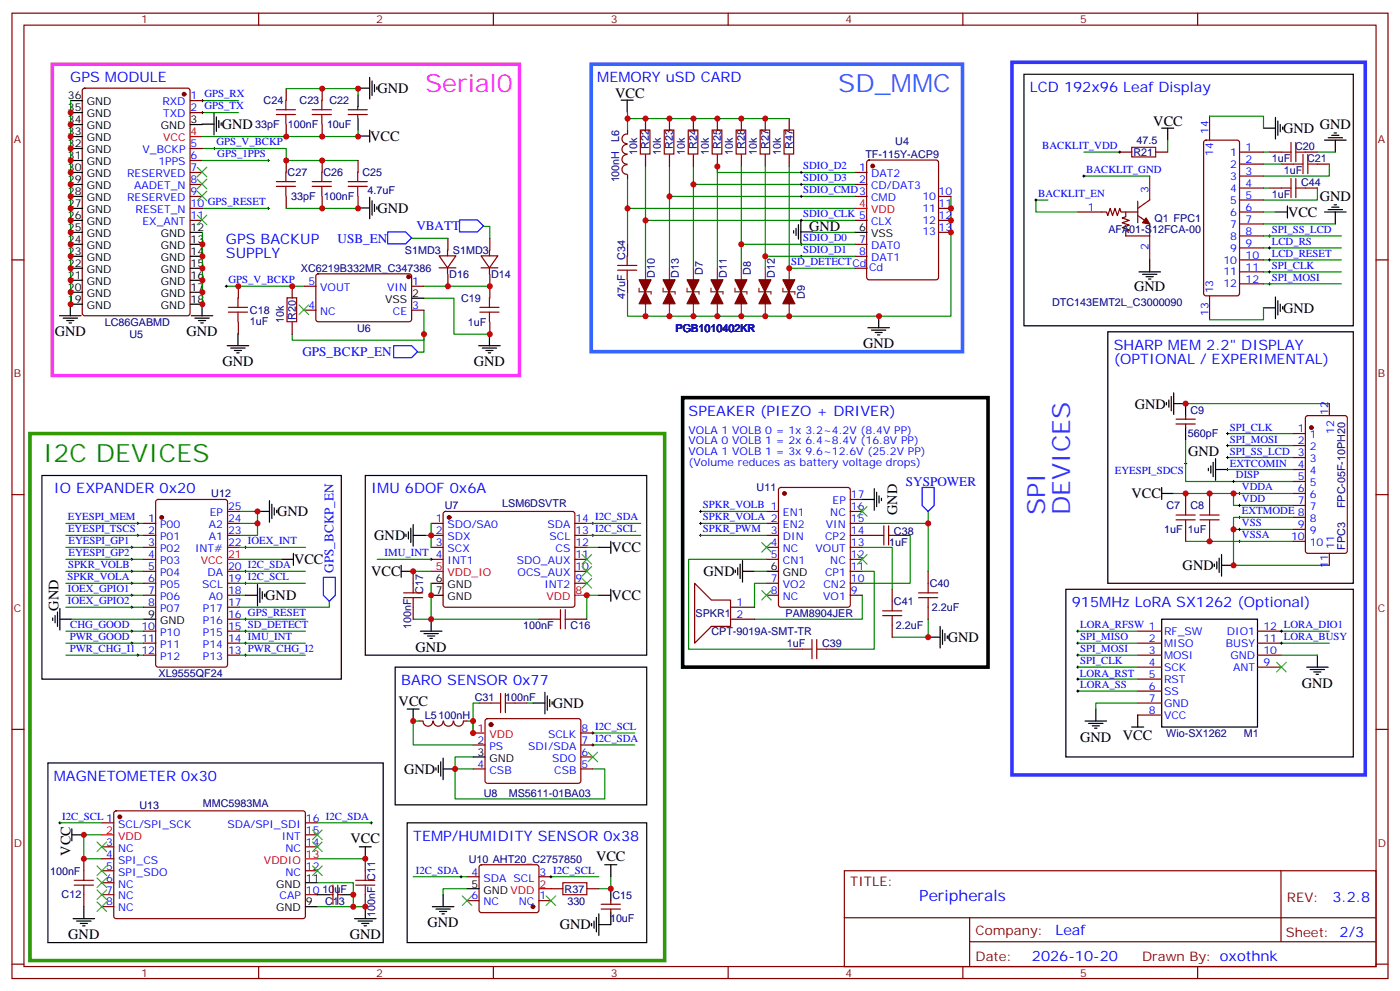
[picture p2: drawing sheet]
<svg xmlns="http://www.w3.org/2000/svg" width="412mm" height="292mm" viewBox="0 0 412 292" stroke-linecap="round" stroke-linejoin="round" font-family="sans-serif">
<defs><g id="words">
<text font-size="7.4" fill="#f3f" x="125.2" y="27.2">Serial0</text>
<text font-size="7.4" fill="#36f" x="246.9" y="27.2">SD_MMC</text>
<text font-size="7.4" fill="#360" x="12.7" y="136">I2C DEVICES</text>
<g font-size="7.4" fill="#33f">
<text x="307.9" y="151.8" transform="rotate(-90 307.9 151.8)">SPI</text>
<text x="315.3" y="151.8" transform="rotate(-90 315.3 151.8)">DEVICES</text>
</g>
<text font-size="4.6" fill="#00f" x="270.8" y="265.5">Peripherals</text>
<g font-size="4.2" fill="#00f">
<text x="20.7" y="24.2">GPS MODULE</text>
<text x="175.9" y="24.2">MEMORY uSD CARD</text>
<text x="303.4" y="27.2">LCD 192x96 Leaf Display</text>
<text x="66.6" y="71.8">GPS BACKUP</text>
<text x="66.6" y="76.1">SUPPLY</text>
<text x="328.1" y="103">SHARP MEM 2.2&quot; DISPLAY</text>
<text x="328.1" y="107.2">(OPTIONAL / EXPERIMENTAL)</text>
<text x="202.8" y="122.4">SPEAKER (PIEZO + DRIVER)</text>
<text x="15.9" y="145.3">IO EXPANDER 0x20</text>
<text x="109.4" y="145.3">IMU 6DOF 0x6A</text>
<text x="315.7" y="178.9">915MHz LoRA SX1262 (Optional)</text>
<text x="118.2" y="201.8">BARO SENSOR 0x77</text>
<text x="15.9" y="230">MAGNETOMETER 0x30</text>
<text x="121.7" y="247.7">TEMP/HUMIDITY SENSOR 0x38</text>
<text x="392.5" y="265.7">3.2.8</text>
<text x="310.9" y="275.3">Leaf</text>
<text x="304" y="283.1">2026-10-20</text>
</g>
<g font-size="4.2">
<text x="111.2" y="27.4">GND</text>
<text x="181.2" y="28.8">VCC</text>
<text x="65.3" y="38">GND</text>
<text x="109.1" y="41.5">VCC</text>
<text x="339.7" y="37">VCC</text>
<text x="378" y="39.2">GND GND</text>
<text x="388.8" y="59.2">GND</text>
<text x="111.2" y="62.7">GND</text>
<text x="379.4" y="63.9">VCC</text>
<text x="238.4" y="68">GND</text>
<text x="334.1" y="85.7">GND</text>
<text x="378" y="92.1">GND</text>
<text x="16.1" y="99.1">GND</text>
<text x="54.9" y="99.1">GND</text>
<text x="65.5" y="107.9">GND</text>
<text x="139.6" y="107.9">GND</text>
<text x="254.2" y="102.5">GND</text>
<text x="334.3" y="120.3">GND</text>
<text x="350" y="134.4">GND</text>
<text x="333.3" y="146.8">VCC</text>
<text x="81.7" y="152.1">GND</text>
<text x="264.2" y="151.7" transform="rotate(-90 264.2 151.7)">GND</text>
<text x="110.2" y="159.1">GND</text>
<text x="86.6" y="166.2">VCC</text>
<text x="180.1" y="162.6">VCC</text>
<text x="348.4" y="168">GND</text>
<text x="109.3" y="169.7">VCC</text>
<text x="207.3" y="169.7">GND</text>
<text x="17.3" y="179.9" transform="rotate(-90 17.3 179.9)">GND</text>
<text x="78.1" y="176.8">GND</text>
<text x="180.1" y="176.7">VCC</text>
<text x="122.4" y="192">GND</text>
<text x="279.2" y="189.1">GND</text>
<text x="383.5" y="202.6">GND</text>
<text x="117.4" y="207.8">VCC</text>
<text x="162.8" y="208.5">GND</text>
<text x="318.2" y="218.5">GND</text>
<text x="330.8" y="218.1">VCC</text>
<text x="119.1" y="227.9">GND</text>
<text x="103.2" y="248.3">VCC</text>
<text x="20.8" y="252" transform="rotate(-90 20.8 252)">VCC</text>
<text x="175.6" y="253.6">VCC</text>
<text x="125.9" y="273.1">GND</text>
<text x="164.9" y="273.7">GND</text>
<text x="20.1" y="276.6">GND</text>
<text x="103" y="276.6">GND</text>
</g>
<g font-size="3.9" fill="#00f">
<text x="99.4" y="71.4">USB_EN</text>
<text x="122.6" y="67.7">VBATT</text>
<text x="89.1" y="104.8">GPS_BCKP_EN</text>
<text x="266.8" y="143.1">SYSPOWER</text>
<text x="98.3" y="168.7" transform="rotate(-90 98.3 168.7)">GPS_BCKP_EN</text>
</g>
<g font-size="3.9" fill="#800">
<text x="250.5" y="261.1">TITLE:</text>
<text x="379.1" y="265.7">REV:</text>
<text x="287.4" y="275.3">Company:</text>
<text x="378.7" y="275.9">Sheet: 2/3</text>
<text x="287.4" y="282.9">Date:</text>
<text x="336.4" y="283">Drawn By: oxothnk</text>
</g>
<g font-size="3.2" fill="#800">
<text x="41.6" y="6.9">1</text>
<text x="110.8" y="6.9">2</text>
<text x="179.9" y="6.9">3</text>
<text x="249.1" y="6.9">4</text>
<text x="318.2" y="6.9">5</text>
<text x="4.1" y="42">A</text>
<text x="405.9" y="42">A</text>
<text x="4.1" y="111.1">B</text>
<text x="405.9" y="111.1">B</text>
<text x="4.1" y="180.3">C</text>
<text x="405.9" y="180.3">C</text>
<text x="4.1" y="249.4">D</text>
<text x="405.9" y="249.4">D</text>
<text x="41.6" y="287.7">1</text>
<text x="110.8" y="287.7">2</text>
<text x="179.9" y="287.7">3</text>
<text x="249.1" y="287.7">4</text>
<text x="318.2" y="287.7">5</text>
</g>
<g font-size="3.2">
<text x="20" y="29.1">36</text>
<text x="20" y="32.7">35</text>
<text x="25.5" y="34.4">GND</text>
<text x="25.5" y="30.9">GND</text>
<text x="20" y="39.7">33</text>
<text x="20" y="36.2">34</text>
<text x="25.5" y="41.5">GND</text>
<text x="25.5" y="38">GND</text>
<text x="47.4" y="38">GND</text>
<text x="56.2" y="36.2">3</text>
<text x="20" y="46.8">31</text>
<text x="20" y="43.3">32</text>
<text x="25.5" y="45">GND</text>
<text x="20" y="53.8">29</text>
<text x="20" y="50.3">30</text>
<text x="25.5" y="52.1">GND</text>
<text x="25.5" y="48.5">GND</text>
<text x="20" y="57.4">28</text>
<text x="25.5" y="59.1">GND</text>
<text x="25.5" y="55.6">GND</text>
<text x="20" y="64.4">26</text>
<text x="20" y="60.9">27</text>
<text x="25.5" y="62.7">GND</text>
<text x="20" y="71.5">24</text>
<text x="20" y="68">25</text>
<text x="25.5" y="69.7">GND</text>
<text x="25.5" y="66.2">GND</text>
<text x="47.4" y="69.7">GND</text>
<text x="56.2" y="68">12</text>
<text x="56.2" y="71.5">13</text>
<text x="253.1" y="68">6</text>
<text x="256.6" y="69.7">VSS</text>
<text x="20" y="75">23</text>
<text x="25.5" y="76.8">GND</text>
<text x="25.5" y="73.2">GND</text>
<text x="47.4" y="73.2">GND</text>
<text x="47.4" y="76.8">GND</text>
<text x="56.2" y="75">14</text>
<text x="20" y="82.1">21</text>
<text x="20" y="78.5">22</text>
<text x="25.5" y="83.8">GND</text>
<text x="25.5" y="80.3">GND</text>
<text x="47.4" y="80.3">GND</text>
<text x="47.4" y="83.8">GND</text>
<text x="56.2" y="78.5">15</text>
<text x="56.2" y="82.1">16</text>
<text x="20" y="89.1">19</text>
<text x="20" y="85.6">20</text>
<text x="25.5" y="87.4">GND</text>
<text x="47.4" y="87.4">GND</text>
<text x="56.2" y="85.6">17</text>
<text x="56.2" y="89.1">18</text>
<text x="113.4" y="89.1">VSS</text>
<text x="121.4" y="87.4">2</text>
<text x="25.5" y="90.9">GND</text>
<text x="47.4" y="90.9">GND</text>
<text x="227.1" y="167.9">6</text>
<text x="128.3" y="171.5">6</text>
<text x="131.8" y="173.2">GND</text>
<text x="230.6" y="169.7">GND</text>
<text x="128.3" y="175">7</text>
<text x="131.8" y="176.7">GND</text>
<text x="43.7" y="182">9</text>
<text x="47.2" y="183.8">GND</text>
<text x="140.7" y="222.6">3</text>
<text x="144.2" y="224.4">GND</text>
<text x="81.4" y="261.4">GND</text>
<text x="90.1" y="259.6">11</text>
<text x="138.9" y="261.4">5</text>
<text x="142.4" y="263.2">GND VDD</text>
<text x="81.4" y="268.5">GND</text>
<text x="90.1" y="266.7">9</text>
</g>
<g font-size="3.2" fill="#00f">
<text x="56.2" y="29.1">1 GPS_RX</text>
<text x="47.9" y="30.9">RXD</text>
<text x="48.1" y="34.4">TXD</text>
<text x="56.2" y="32.7">2 GPS_TX</text>
<text x="356" y="39.5" transform="rotate(-90 356 39.5)">14</text>
<text x="42" y="45">V_BCKP</text>
<text x="56.2" y="43.3">5</text>
<text x="56.2" y="46.8">6</text>
<text x="63.8" y="42.7">GPS_V_BCKP</text>
<text x="64" y="46.3">GPS_1PPS</text>
<text x="307" y="43.9">BACKLIT_VDD</text>
<text x="357.4" y="46" transform="rotate(-90 357.4 46)">14</text>
<text x="362.4" y="45.9">1</text>
<text x="366.9" y="44.5">1</text>
<text x="366.9" y="48">2</text>
<text x="37.5" y="52.1">RESERVED</text>
<text x="46.7" y="48.5">1PPS</text>
<text x="56.2" y="50.3">7</text>
<text x="56.2" y="53.8">8</text>
<text x="236.6" y="49.8">SDIO_D2</text>
<text x="236.6" y="53.3">SDIO_D3</text>
<text x="253.1" y="50.3">1</text>
<text x="253.1" y="53.8">2</text>
<text x="256.6" y="52.1">DAT2</text>
<text x="320" y="51">BACKLIT_GND</text>
<text x="362.4" y="49.4">2</text>
<text x="362.4" y="52.9">3</text>
<text x="366.9" y="51.5">3</text>
<text x="37.5" y="59.1">RESERVED</text>
<text x="39.5" y="55.6">AADET_N</text>
<text x="56.2" y="57.4">9</text>
<text x="236.6" y="56.8">SDIO_CMD3</text>
<text x="256.6" y="55.6">CD/DAT3</text>
<text x="256.6" y="59.1">CMD</text>
<text x="271.7" y="58.8">10</text>
<text x="276.5" y="57.4">10</text>
<text x="305.9" y="58">BACKLIT_EN</text>
<text x="338.3" y="56.8" transform="rotate(-90 338.3 56.8)">3</text>
<text x="362.4" y="56.4">4</text>
<text x="362.4" y="60">5</text>
<text x="366.9" y="55">4</text>
<text x="366.9" y="58.6">5</text>
<text x="39.9" y="62.7">RESET_N</text>
<text x="56.2" y="60.9">10 GPS_RESET</text>
<text x="56.2" y="64.4">11</text>
<text x="236.6" y="63.9">SDIO_CLK 5</text>
<text x="271.7" y="62.3">11</text>
<text x="271.7" y="65.8">12</text>
<text x="276.5" y="60.9">11</text>
<text x="276.5" y="64.4">12</text>
<text x="320.4" y="62.1">1</text>
<text x="362.4" y="63.5">6</text>
<text x="366.9" y="62.1">6</text>
<text x="366.9" y="65.6">7</text>
<text x="42" y="66.2">EX_ANT</text>
<text x="236.6" y="71">SDIO_D0</text>
<text x="253.1" y="71.5">7</text>
<text x="256.6" y="66.2">CLX</text>
<text x="271.7" y="69.4">13</text>
<text x="276.5" y="68">13</text>
<text x="362.4" y="67">7</text>
<text x="362.4" y="70.6">8</text>
<text x="366.9" y="69.1">8</text>
<text x="374.6" y="68.6">SPI_SS_LCD</text>
<text x="236.6" y="74.5">SDIO_D1</text>
<text x="253.1" y="75">8</text>
<text x="256.6" y="73.2">DAT0</text>
<text x="256.6" y="76.8">DAT1</text>
<text x="338.3" y="73.6" transform="rotate(-90 338.3 73.6)">2</text>
<text x="360.4" y="77.6">10</text>
<text x="362.4" y="74.1">9</text>
<text x="366.9" y="72.7">9</text>
<text x="366.9" y="76.2">10</text>
<text x="374.6" y="72.1">LCD_RS</text>
<text x="374.6" y="75.7">LCD_RESET</text>
<text x="67.3" y="83.3">GPS_V_BCKP</text>
<text x="90.8" y="83.8">5</text>
<text x="121.4" y="83.8">1</text>
<text x="233.1" y="78">SD_DETECTCd</text>
<text x="256" y="79.9">Cd</text>
<text x="360.4" y="81.1">11</text>
<text x="366.9" y="79.7">11</text>
<text x="366.9" y="83.3">12</text>
<text x="374.6" y="79.2">SPI_CLK</text>
<text x="374.6" y="82.7">SPI_MOSI</text>
<text x="94.3" y="85.6">VOUT</text>
<text x="114.1" y="85.6">VIN</text>
<text x="357.4" y="86.4" transform="rotate(-90 357.4 86.4)">13</text>
<text x="360.4" y="84.7">12</text>
<text x="90.8" y="90.9">4</text>
<text x="94.3" y="92.6">NC</text>
<text x="115.7" y="92.6">CE</text>
<text x="121.4" y="90.9">3</text>
<text x="356" y="92.9" transform="rotate(-90 356 92.9)">13</text>
<text x="391.2" y="122.2" transform="rotate(-90 391.2 122.2)">12</text>
<text x="202.8" y="127.7">VOLA 1 VOLB 0 = 1x 3.2~4.2V (8.4V PP)</text>
<text x="202.8" y="130.9">VOLA 0 VOLB 1 = 2x 6.4~8.4V (16.8V PP)</text>
<text x="362.3" y="130.4">SPI_MOSI</text>
<text x="362.3" y="126.8">SPI_CLK</text>
<text x="382.3" y="127.4">1</text>
<text x="382.3" y="130.9">2</text>
<text x="385.8" y="129.1">1</text>
<text x="393" y="127.8" transform="rotate(-90 393 127.8)">12</text>
<text x="202.8" y="134.1">VOLA 1 VOLB 1 = 3x 9.6~12.6V (25.2V PP)</text>
<text x="202.8" y="137.2">(Volume reduces as battery voltage drops)</text>
<text x="362.3" y="137.4">EXTCOMIN</text>
<text x="362.3" y="133.9">SPI_SS_LCD</text>
<text x="382.3" y="134.4">3</text>
<text x="382.3" y="137.9">4</text>
<text x="385.8" y="132.6">2</text>
<text x="385.8" y="136.2">3</text>
<text x="328.4" y="139.6">EYESPI_SDCS</text>
<text x="364.1" y="140.9">DISP</text>
<text x="382.3" y="141.5">5</text>
<text x="385.8" y="139.7">4</text>
<text x="385.8" y="143.2">5</text>
<text x="207.1" y="149.8">SPKR_VOLB 1</text>
<text x="245.2" y="148.5">EP</text>
<text x="250.6" y="146.8">17</text>
<text x="365.8" y="144.5">VDDA</text>
<text x="365.8" y="148">VDD</text>
<text x="382.3" y="145">6</text>
<text x="382.3" y="148.5">7</text>
<text x="385.8" y="146.8">6</text>
<text x="20" y="153.3">EYESPI_MEM</text>
<text x="43.7" y="153.8">1</text>
<text x="47.2" y="155.6">P00</text>
<text x="61.5" y="155.6">A2</text>
<text x="61.8" y="152">EP</text>
<text x="67.2" y="153.8">24</text>
<text x="67.2" y="150.3">25</text>
<text x="128.3" y="153.8">1</text>
<text x="131.8" y="155.6">SDO/SA0</text>
<text x="161.2" y="155.6">SDA</text>
<text x="169.5" y="153.8">14 I2C_SDA</text>
<text x="207.1" y="153.3">SPKR_VOLA 2</text>
<text x="230.6" y="152">EN1</text>
<text x="230.6" y="155.6">EN2</text>
<text x="243.3" y="155.6">VIN</text>
<text x="244.6" y="152">NC</text>
<text x="250.6" y="153.8">15</text>
<text x="250.6" y="150.3">16</text>
<text x="365.8" y="151.5">EXTMODE 8</text>
<text x="365.8" y="155">VSS</text>
<text x="382.3" y="155.6">9</text>
<text x="385.8" y="150.3">7</text>
<text x="385.8" y="153.8">8</text>
<text x="20.1" y="156.8">EYESPI_TSCS</text>
<text x="20.2" y="160.3">EYESPI_GP1</text>
<text x="43.7" y="157.3">2</text>
<text x="43.7" y="160.9">3</text>
<text x="47.2" y="159.1">P01</text>
<text x="61.5" y="159.1">A1</text>
<text x="67.2" y="160.9">22 IOEX_INT</text>
<text x="67.2" y="157.3">23</text>
<text x="128.3" y="157.3">2</text>
<text x="128.3" y="160.9">3</text>
<text x="131.8" y="159.1">SDX</text>
<text x="161.9" y="159.1">SCL</text>
<text x="169.5" y="160.9">12</text>
<text x="169.5" y="157.3">13 I2C_SCL</text>
<text x="207.1" y="156.8">SPKR_PWM</text>
<text x="227.1" y="157.3">3</text>
<text x="227.1" y="160.9">4</text>
<text x="230.6" y="159.1">DIN</text>
<text x="243" y="159.1">CP2</text>
<text x="250.6" y="160.9">13</text>
<text x="250.6" y="157.3">14</text>
<text x="365.8" y="158.6">VSSA</text>
<text x="380.3" y="159.1">10</text>
<text x="385.8" y="157.3">9</text>
<text x="385.8" y="160.9">10</text>
<text x="393" y="161.7" transform="rotate(-90 393 161.7)">11</text>
<text x="20" y="167.4">SPKR_VOLB</text>
<text x="20.2" y="163.9">EYESPI_GP2</text>
<text x="43.7" y="164.4">4</text>
<text x="43.7" y="167.9">5</text>
<text x="47.2" y="162.6">P02</text>
<text x="47.2" y="166.2">P03</text>
<text x="57.5" y="162.6">INT#</text>
<text x="67.2" y="167.9">20 I2C_SDA</text>
<text x="113.3" y="163.9">IMU_INT 4</text>
<text x="131.8" y="162.6">SCX</text>
<text x="131.8" y="166.2">INT1</text>
<text x="152.2" y="166.2">SDO_AUX</text>
<text x="163.6" y="162.6">CS</text>
<text x="169.5" y="167.9">10</text>
<text x="169.5" y="164.4">11</text>
<text x="227.1" y="164.4">5</text>
<text x="230.6" y="162.6">NC</text>
<text x="230.6" y="166.2">CN1</text>
<text x="240.2" y="162.6">VOUT</text>
<text x="244.6" y="166.2">NC</text>
<text x="250.6" y="167.9">11</text>
<text x="250.6" y="164.4">12</text>
<text x="391.2" y="167.2" transform="rotate(-90 391.2 167.2)">11</text>
<text x="19.8" y="170.9">SPKR_VOLA</text>
<text x="43.7" y="171.5">6</text>
<text x="47.2" y="169.7">P04</text>
<text x="47.2" y="173.2">P05</text>
<text x="59.6" y="173.2">SCL</text>
<text x="61.1" y="169.7">DA</text>
<text x="67.2" y="171.5">19 I2C_SCL</text>
<text x="152.5" y="169.7">OCS_AUX</text>
<text x="160.3" y="173.2">INT2</text>
<text x="169.5" y="171.5">9</text>
<text x="227.1" y="171.5">7</text>
<text x="230.6" y="173.2">VO2</text>
<text x="242.6" y="173.2">CN2</text>
<text x="243" y="169.7">CP1</text>
<text x="250.6" y="171.5">10</text>
<text x="20" y="178">IOEX_GPIO2</text>
<text x="20" y="174.4">IOEX_GPIO1</text>
<text x="43.7" y="175">7</text>
<text x="43.7" y="178.5">8</text>
<text x="47.2" y="176.7">P06</text>
<text x="61.5" y="176.7">A0</text>
<text x="67.2" y="178.5">17</text>
<text x="67.2" y="175">18</text>
<text x="217" y="178.5">1</text>
<text x="227.1" y="175">8</text>
<text x="230.6" y="176.7">NC</text>
<text x="242.5" y="176.7">VO1</text>
<text x="250.6" y="175">9</text>
<text x="20.7" y="185">CHG_GOOD</text>
<text x="41.7" y="185.6">10</text>
<text x="47.2" y="180.3">P07</text>
<text x="59.8" y="183.8">P16</text>
<text x="59.8" y="180.3">P17</text>
<text x="67.2" y="185.6">15 SD_DETECT</text>
<text x="67.2" y="182">16 GPS_RESET</text>
<text x="217" y="182">2</text>
<text x="318.2" y="185">LORA_RFSW 1</text>
<text x="372.2" y="185.6">12 LORA_DIO1</text>
<text x="20.5" y="188.6">PWR_GOOD</text>
<text x="41.7" y="189.1">11</text>
<text x="47.2" y="187.3">P10</text>
<text x="47.2" y="190.9">P11</text>
<text x="59.8" y="190.9">P14</text>
<text x="59.8" y="187.3">P15</text>
<text x="67.2" y="189.1">14 IMU_INT</text>
<text x="318.2" y="188.6">SPI_MISO</text>
<text x="338.4" y="189.1">2</text>
<text x="342.9" y="187">RF_SW</text>
<text x="342.9" y="190.5">MISO</text>
<text x="361.1" y="190.5">BUSY</text>
<text x="361.4" y="187">DIO1</text>
<text x="372.2" y="189.1">11 LORA_BUSY</text>
<text x="20.6" y="192.1">PWR_CHG_I1</text>
<text x="41.7" y="192.6">12</text>
<text x="47.2" y="194.4">P12</text>
<text x="59.8" y="194.4">P13</text>
<text x="67.2" y="192.6">13 PWR_CHG_I2</text>
<text x="318.2" y="192.1">SPI_MOSI</text>
<text x="318.2" y="195.6">SPI_CLK</text>
<text x="338.4" y="192.6">3</text>
<text x="338.4" y="196.1">4</text>
<text x="342.9" y="194">MOSI</text>
<text x="342.9" y="197.6">SCK</text>
<text x="362.4" y="194">GND</text>
<text x="363.2" y="197.6">ANT</text>
<text x="372.2" y="196.1">9</text>
<text x="372.2" y="192.6">10</text>
<text x="318.1" y="199.5">LORA_RST</text>
<text x="318.2" y="202.7">LORA_SS</text>
<text x="338.4" y="199.7">5</text>
<text x="338.4" y="203.2">6</text>
<text x="342.9" y="201.1">RST</text>
<text x="338.4" y="206.7">7</text>
<text x="342.9" y="204.6">SS</text>
<text x="342.9" y="208.1">GND</text>
<text x="171.3" y="215.5">8 I2C_SCL</text>
<text x="338.4" y="210.3">8</text>
<text x="342.9" y="211.7">VCC</text>
<text x="140.7" y="219.1">2</text>
<text x="144.2" y="220.8">PS</text>
<text x="155.6" y="220.8">SDI/SDA</text>
<text x="161.4" y="217.3">SCLK</text>
<text x="171.3" y="219.1">7 I2C_SDA</text>
<text x="140.7" y="226.1">4</text>
<text x="144.2" y="227.9">CSB</text>
<text x="162.7" y="224.4">SDO</text>
<text x="163.2" y="227.9">CSB</text>
<text x="171.3" y="226.1">5</text>
<text x="171.3" y="222.6">6</text>
<text x="18.3" y="241.5">I2C_SCL 1</text>
<text x="34.8" y="243.8">SCL/SPI_SCK</text>
<text x="67" y="243.8">SDA/SPI_SDI</text>
<text x="90.1" y="245.5">15</text>
<text x="90.1" y="242">16 I2C_SDA</text>
<text x="31.3" y="249.1">3</text>
<text x="34.8" y="250.8">NC</text>
<text x="83" y="247.3">INT</text>
<text x="84.1" y="250.8">NC</text>
<text x="90.1" y="249.1">14</text>
<text x="31.3" y="252.6">4</text>
<text x="31.3" y="256.1">5</text>
<text x="34.8" y="254.4">SPI_CS</text>
<text x="34.8" y="257.9">SPI_SDO</text>
<text x="84.1" y="257.9">NC</text>
<text x="90.1" y="256.1">12</text>
<text x="122.5" y="257.4">I2C_SDA</text>
<text x="138.9" y="257.9">4</text>
<text x="158.9" y="257.9">3 I2C_SCL</text>
<text x="31.3" y="259.6">6</text>
<text x="31.3" y="263.2">7</text>
<text x="34.8" y="261.4">NC</text>
<text x="90.1" y="263.2">10</text>
<text x="142.4" y="259.6">SDA SCL</text>
<text x="31.3" y="266.7">8</text>
<text x="34.8" y="264.9">NC</text>
<text x="34.8" y="268.5">NC</text>
<text x="82.4" y="264.9">CAP</text>
<text x="138.9" y="264.9">6</text>
<text x="142.4" y="266.7">NC</text>
<text x="152.9" y="266.7">NC</text>
<text x="158.9" y="264.9">1</text>
</g>
<g font-size="3.2" fill="#000080">
<text x="77.7" y="30.6">C24</text>
<text x="88.2" y="30.6">C23</text>
<text x="97.1" y="30.6">C22</text>
<text x="75.2" y="37.7">33pF</text>
<text x="84.8" y="37.7">100nF</text>
<text x="96.3" y="37.7">10uF</text>
<text x="182.4" y="41.9" transform="rotate(-90 182.4 41.9)">L6</text>
<text x="187.6" y="45.7" transform="rotate(-90 187.6 45.7)">10k</text>
<text x="191.2" y="43.9" transform="rotate(-90 191.2 43.9)">R22</text>
<text x="194.7" y="45.7" transform="rotate(-90 194.7 45.7)">10k</text>
<text x="198.2" y="43.9" transform="rotate(-90 198.2 43.9)">R23</text>
<text x="201.8" y="45.7" transform="rotate(-90 201.8 45.7)">10k</text>
<text x="205.3" y="43.9" transform="rotate(-90 205.3 43.9)">R24</text>
<text x="208.8" y="45.7" transform="rotate(-90 208.8 45.7)">10k</text>
<text x="212.3" y="43.9" transform="rotate(-90 212.3 43.9)">R25</text>
<text x="215.9" y="45.7" transform="rotate(-90 215.9 45.7)">10k</text>
<text x="219.4" y="43.9" transform="rotate(-90 219.4 43.9)">R28</text>
<text x="222.9" y="45.7" transform="rotate(-90 222.9 45.7)">10k</text>
<text x="226.4" y="43.9" transform="rotate(-90 226.4 43.9)">R27</text>
<text x="230" y="45.7" transform="rotate(-90 230 45.7)">10k</text>
<text x="233.5" y="43.9" transform="rotate(-90 233.5 43.9)">R47</text>
<text x="254.9" y="46.5">TF-115Y-ACP9</text>
<text x="263.7" y="42.8">U4</text>
<text x="333.9" y="45.9">R21</text>
<text x="334.8" y="42.3">47.5</text>
<text x="374.6" y="47.7">1uF</text>
<text x="381.5" y="44.2">C20</text>
<text x="385" y="47.7">C21</text>
<text x="84.7" y="51.8">C27</text>
<text x="95.3" y="51.8">C26</text>
<text x="106.8" y="51.8">C25</text>
<text x="182.4" y="53.8" transform="rotate(-90 182.4 53.8)">100nH</text>
<text x="378.2" y="51.2">1uF</text>
<text x="85.7" y="58.9">33pF</text>
<text x="95.4" y="58.9">100nF</text>
<text x="108.2" y="57.1">4.7uF</text>
<text x="374.6" y="58.3">1uF</text>
<text x="383.3" y="54.8">C44</text>
<text x="340.1" y="65.4">Q1 FPC1</text>
<text x="326.5" y="68.5">AFA01-S12FCA-00</text>
<text x="119.3" y="74.8">S1MD3</text>
<text x="133.4" y="74.8">S1MD3</text>
<text x="184.1" y="76.6" transform="rotate(-90 184.1 76.6)">C34</text>
<text x="88.7" y="80">XC6219B332MR_C347386</text>
<text x="132.3" y="81.8">D16</text>
<text x="144.7" y="81.8">D14</text>
<text x="192.9" y="81.9" transform="rotate(-90 192.9 81.9)">D10</text>
<text x="200" y="81.9" transform="rotate(-90 200 81.9)">D13</text>
<text x="207" y="81" transform="rotate(-90 207 81)">D7</text>
<text x="214.1" y="81.8" transform="rotate(-90 214.1 81.8)">D11</text>
<text x="221.2" y="81" transform="rotate(-90 221.2 81)">D8</text>
<text x="228.2" y="81.9" transform="rotate(-90 228.2 81.9)">D12</text>
<text x="135.9" y="88.9">C19</text>
<text x="184.1" y="87.9" transform="rotate(-90 184.1 87.9)">47uF</text>
<text x="237" y="88" transform="rotate(-90 237 88)">D9</text>
<text x="30.9" y="95.9">LC86GABMD</text>
<text x="73.6" y="95.6">1uF</text>
<text x="73.6" y="92.4">C18</text>
<text x="83.6" y="95.1" transform="rotate(-90 83.6 95.1)">10k</text>
<text x="87.1" y="94.3" transform="rotate(-90 87.1 94.3)">R20</text>
<text x="137.8" y="95.9">1uF</text>
<text x="309.9" y="90">DTC143EMT2L_C3000090</text>
<text x="38.2" y="99.4">U5</text>
<text x="105.2" y="97.7">U6</text>
<text x="199" y="97.7">PGB1010402KR</text>
<text x="350.7" y="121.8">C9</text>
<text x="349.9" y="128.9">560pF</text>
<text x="62.2" y="146.5">U12</text>
<text x="147.9" y="149.4">LSM6DSVTR</text>
<text x="222.9" y="144.7">U11</text>
<text x="396.3" y="149.7" transform="rotate(-90 396.3 149.7)">FPC-05F-10PH20</text>
<text x="131" y="150">U7</text>
<text x="343.6" y="150">C7</text>
<text x="350.7" y="150">C8</text>
<text x="261.9" y="160.9">1uF</text>
<text x="263.3" y="157.7">C38</text>
<text x="342.9" y="157.1">1uF</text>
<text x="349.9" y="157.1">1uF</text>
<text x="396.3" y="161.9" transform="rotate(-90 396.3 161.9)">FPC3</text>
<text x="273.9" y="172.9">C40</text>
<text x="124.6" y="174.8" transform="rotate(-90 124.6 174.8)">C17</text>
<text x="263.3" y="178.2">C41</text>
<text x="121.1" y="185.3" transform="rotate(-90 121.1 185.3)">100nF</text>
<text x="154.1" y="185.3">100nF</text>
<text x="168.1" y="185.3">C16</text>
<text x="204.9" y="181.8">SPKR1</text>
<text x="231.4" y="181.8">PAM8904JER</text>
<text x="263.9" y="185.3">2.2uF</text>
<text x="274.5" y="180">2.2uF</text>
<text x="209.6" y="187.1">CPT-9019A-SMT-TR</text>
<text x="231.8" y="190.6">1uF</text>
<text x="242.2" y="190.6">C39</text>
<text x="46.7" y="199.4">XL9555QF24</text>
<text x="139.9" y="206.5">C31</text>
<text x="148.8" y="206.5">100nF</text>
<text x="125.2" y="211.8">L5100nH</text>
<text x="343.5" y="217">Wio-SX1262</text>
<text x="366.4" y="217">M1</text>
<text x="41.1" y="238.2">U13</text>
<text x="59.7" y="237.6">MMC5983MA</text>
<text x="142.5" y="234.7">U8</text>
<text x="149.9" y="234.7">MS5611-01BA03</text>
<text x="14.7" y="257.6">100nF</text>
<text x="138.1" y="254.1">U10 AHT20_C2757850</text>
<text x="95" y="262.9">10uF</text>
<text x="166.3" y="262.9">R37</text>
<text x="18.1" y="264.6">C12</text>
<text x="95.8" y="266.4">C13</text>
<text x="110.5" y="270" transform="rotate(-90 110.5 270)">100nF C11</text>
<text x="167.1" y="266.4">330</text>
<text x="180.4" y="264.7">C15</text>
<text x="179.7" y="271.7">10uF</text>
</g>
<g font-size="3.2" fill="#f00">
<text x="48.1" y="41.5">VCC</text>
<text x="56.2" y="39.7">4</text>
<text x="253.1" y="60.9">4</text>
<text x="256.6" y="62.7">VDD</text>
<text x="59.1" y="166.2">VCC</text>
<text x="67.2" y="164.4">21</text>
<text x="128.3" y="167.9">5</text>
<text x="131.8" y="169.7">VDD_IO</text>
<text x="161" y="176.7">VDD</text>
<text x="169.5" y="175">8</text>
<text x="140.7" y="215.5">1</text>
<text x="144.2" y="217.3">VDD</text>
<text x="31.3" y="245.5">2</text>
<text x="34.8" y="247.3">VDD</text>
<text x="77.8" y="254.4">VDDIO</text>
<text x="90.1" y="252.6">13</text>
<text x="158.9" y="261.4">2</text>
</g>
</g></defs>
<g fill="none" stroke="#870000" stroke-width=".35">
<path d="M3.5 3.9h405.4v284.3h-405.4zM7.1 7.4h398.2v277.3h-398.2zM76.2 3.9v3.5M145.3 3.9v3.5M214.5 3.9v3.5M283.6 3.9v3.5M352.8 3.9v3.5M24.5 26.2l.4-.2h30.4l.6 .4 .1 65.9-.5 .6-30.6 .1-.6-.5-.1-65.8zM56.1 29.6h3.5M56.1 33.2h3.5M84.3 26.1v3.5M84.3 36.7v3.5"/>
<path d="M94.9 26.1v3.5M94.9 36.7v3.5M102.5 32.3h5.7M102.5 33.7h5.7M105.4 31.3v1M105.4 33.7v1.1M184.7 39.5a1.41 1.41 0 0 0-1.5 1.4 1.41 1.41 0 0 0 1.5 1.4M184.9 38.5v1M190.1 34.9v3.6M197.2 34.9v3.6M204.3 34.9v3.6M211.3 34.9v3.6"/>
<path d="M218.4 34.9v3.6M225.4 34.9v3.6M232.5 34.9v3.6M356.3 34.2v7.1M56.1 43.7h3.5M56.1 47.3h3.5M56.1 50.8h3.5M56.1 54.3h3.5M56.1 57.9h3.5M84.3 47.3v3.5M84.3 57.9v3.5M94.9 47.3v3.5"/>
<path d="M94.9 57.9v3.5M105.5 47.3v3.5M105.5 57.9v3.5M184.7 42.5a1.41 1.41 0 0 0-1.5 1.4 1.41 1.41 0 0 0 1.5 1.5M184.7 45.5a1.41 1.41 0 0 0-1.5 1.4 1.41 1.41 0 0 0 1.5 1.4M184.7 48.5a1.41 1.41 0 0 0-1.5 1.4 1.41 1.41 0 0 0 1.5 1.4M184.9 51.5v1.1M190.1 45.5v3.5M197.2 45.5v3.5M204.3 45.5v3.5M211.3 45.5v3.5M218.4 45.5v3.5"/>
<path d="M225.4 45.5v3.5M232.5 45.5v3.5M251.9 50.8h3.5M251.9 54.3h3.5M251.9 57.9h3.5M255.5 47.3l.5-.2h19.8l.6 .5 .1 34.1-.5 .7h-20l-.6-.4-.1-34.2zM276.6 57.9h3.5M329.8 44.8h3.6M335.1 59.3v6.3M338.7 51.9v7l-3.6 2.5M340.4 44.8h3.6M354.8 41.5l.4-.2h9.2l.7 .4v44.7l-.2 .5-.5 .2h-9.2l-.5-.2-.2-.5v-44.4z"/>
<path d="M365.1 44.8h7.1M365.1 48.3h7.1M365.1 55.4h7.1M365.1 51.9h7.1M365.1 58.9h7.1M373.9 44.8h3.6M373.9 55.4h3.6M377.5 48.3h3.5M384.5 44.8h3.6M384.5 55.4h3.6M388.1 48.3h3.5M3.5 76.6h3.6"/>
<path d="M56.1 61.4h3.5M56.1 64.9h3.5M129.4 75.4h4.9l-2.5 3.5zM129.4 78.9h4.9M131.8 73.6v1.8M131.8 78.9v1.8M131.9 70.2v3.5M141.7 75.4h4.9l-2.4 3.5zM141.7 78.9h4.9M144.2 73.6v1.8M144.2 78.9v1.8M144.3 70.2v3.5"/>
<path d="M184.9 72v3.5M251.9 64.9h3.5M251.9 72h3.5M251.9 75.5h3.5M251.9 79h3.5M276.6 61.4h3.5M276.6 64.9h3.5M276.6 68.4h3.5M317.5 62.4h8.5l.3 1.1 .7-2.1 .7 2.1 .7-2.1 .7 2.1 .7-2.1 .4 1h4.9M331.6 62.4v1.5l-1 .3 2.1 .7-2.1 .7 2.1 .7-2.1 .7 2.1 .7-1.1 .4v1.4h7.1v-3.5l-3.6-2.5M338.7 69.5v7.1M365.1 76.6h7.1"/>
<path d="M365.1 62.4h7.1M365.1 66h7.1M365.1 69.5h7.1M365.1 73h7.1M405.3 76.6h3.6M70.2 84.3v3.5M70.2 94.9v3.5M86.1 84.3v3.5M86.1 94.9v3.5M89.6 84.3h3.5M89.6 91.4h3.5M93.3 80.9l.4-.2h27.1l.4 .7v12.9l-.7 .5-27-.1-.5-.6v-12.7z"/>
<path d="M121.4 84.3h3.5M121.4 91.4h3.5M131.9 80.8v3.5M144.3 80.8v7M144.3 94.9v3.5M184.9 82.6v3.5M356.3 87.1v7.1M365.1 80.1h7.1M365.1 83.6h7.1M391.6 118.9v3.5M346.4 124.9h5.7M346.4 123.5h5.7"/>
<path d="M349.2 122.4v1.1M349.2 124.9v1M381 127.7h3.5M381 131.2h3.5M381 134.8h3.5M381 138.3h3.5M384.8 122.6l.4-.2h11l.6 .4 .1 39.5-.5 .6-11.2 .1-.6-.5-.1-39.4zM3.5 145.7h3.6M42.3 154.2h3.6M42.3 157.7h3.6M46.1 147.3l.5-.2h19.7l.7 .4v48.3l-.4 .6-20 .1-.7-.5v-48.2zM67 150.6h3.6"/>
<path d="M67 154.2h3.6M67 157.7h3.6M127 154.2h3.5M127 157.7h3.5M130.8 150.8l.4-.2h37.4l.5 .2 .2 .5v27.1l-.7 .5-37.6-.1-.5-.6v-26.9zM169.3 154.2h3.6M169.3 157.7h3.6M225.8 150.6h3.5M225.8 154.2h3.5M225.8 157.7h3.5M229.5 143.8l.5-.2h19.8l.6 .4 .1 34.2-.5 .6-20 .1-.6-.5-.1-34.1zM250.5 150.6h3.5"/>
<path d="M250.5 154.2h3.5M250.5 157.7h7M250.5 147.1h3.5M264.6 157.7h3.5M349.2 145.3v3.6M349.2 155.9v3.6M356.3 145.3v3.6M356.3 155.9v3.6M381 141.8h3.5M381 145.3h3.5M381 148.9h3.5M381 152.4h3.5"/>
<path d="M381 155.9h3.5M381 159.5h3.5M405.3 145.7h3.6M42.3 161.2h3.6M42.3 164.7h3.6M42.3 171.8h3.6M42.3 175.3h3.6M42.3 168.3h3.6M42.3 178.9h3.6M67 161.2h3.6M67 171.8h3.6M67 175.3h3.6"/>
<path d="M67 168.3h3.6M67 178.9h3.6M121.7 168.3v3.5M121.7 178.9v3.5M127 161.2h3.5M127 164.7h3.5M169.3 161.2h3.6M169.3 164.7h3.6M169.3 171.8h3.6M169.3 168.3h3.6M204.6 171.8l4.9 4.9h5.7v7.8h-5.7l-4.9 4.9zM215.2 178.9h7"/>
<path d="M225.8 161.2h3.5M225.8 164.7h3.5M225.8 171.8h3.5M225.8 175.3h3.5M250.5 161.2h3.5M250.5 164.7h3.5M250.5 171.8h3.5M250.5 175.3h3.5M250.5 168.3h3.5M262.8 173.6v3.5M273.4 168.3v3.5M273.4 178.9v3.5"/>
<path d="M391.6 163v3.5M42.3 185.9h3.6M42.3 189.4h3.6M42.3 193h3.6M67 185.9h3.6M67 189.4h3.6M67 193h3.6M67 182.4h3.6M158.7 182.4h3.6M169.3 182.4h3.6M215.2 182.4h7M232.8 191.2h3.6"/>
<path d="M243.4 191.2h3.5M262.8 184.2v3.5M335.1 185.9h7.1M335.1 189.4h7.1M335.1 193h7.1M335.1 196.5h7.1M370.4 185.9h7.1M370.4 189.4h7.1M370.4 193h7.1M370.4 196.5h7.1M3.5 214.8h3.6M123.5 212.4h1"/>
<path d="M124.6 212.4a1.41 1.41 0 0 0 1.5 1.5 1.41 1.41 0 0 0 1.4-1.5M127.7 212.4a1.41 1.41 0 0 0 1.4 1.5 1.41 1.41 0 0 0 1.4-1.5M130.7 212.4a1.41 1.41 0 0 0 1.4 1.5 1.41 1.41 0 0 0 1.4-1.5M133.7 212.4a1.41 1.41 0 0 0 1.4 1.5 1.41 1.41 0 0 0 1.4-1.5M136.5 212.4h1.1M139.3 219.4h3.6M141.1 207.1h3.5M143.1 211.9l.5-.2h27.1l.4 .7-.1 17.9-.6 .4h-27.1l-.4-.7v-17.6zM151.7 207.1h3.5M171.1 219.4h3.5M171.1 215.9h3.5M335.1 207.1h7.1"/>
<path d="M335.1 200h7.1M335.1 203.6h7.1M335.1 210.6h7.1M405.3 214.8h3.6M33.7 239l.5-.2 55.3 .1 .5 .6-.1 30.6-.6 .5-55.4-.1-.4-.6v-30.4zM139.3 226.5h3.6M171.1 226.5h3.5M171.1 223h3.5M24.7 252.9v3.6M30 242.4h3.5M30 249.4h3.5M30 252.9h3.5"/>
<path d="M30 256.5h3.5M30 260h3.5M90 242.4h3.5M90 249.4h3.5M90 256.5h3.5M90 245.9h3.5M107.6 252.9v3.6M137.6 258.2h3.5M141.3 254.9l.5-.2h16.2l.5 .2 .2 .5v12.7l-.2 .5-.5 .2h-16.2l-.5-.2-.2-.5v-12.7zM158.7 258.2h3.6M248.7 256.5h156.6v28.2h-156.6zM377.3 256.5v20.9"/>
<path d="M24.7 263.5v3.6M30 263.5h3.5M30 267.1h3.5M90 263.5h3.5M97 263.5h1.1M98.1 260.7v5.6M99.5 263.5h1M99.5 260.7v5.6M107.6 263.5v3.6M137.6 265.3h3.5M158.7 265.3h3.6M162.3 261.8h3.5"/>
<path d="M172.9 261.8h3.5M177.1 267.8h5.6M177.1 266.3h5.6M179.9 265.3v1M179.9 267.8v1M248.7 270.3h156.5M285.6 277.4h119.6M285.6 270.3v14.1M3.5 284h3.6M76.2 284.7v3.5M145.3 284.7v3.5M214.5 284.7v3.5"/>
<path d="M283.6 284.7v3.5M352.8 284.7v3.5M405.3 284h3.6"/>
</g>
<g fill="none" stroke="#000" stroke-width=".35">
<path d="M20.8 36.7h3.5M20.8 33.2h3.5M20.8 29.6h3.5M56.1 36.7h3.5M59.5 36.6h3.5M63 33.4v6.3M63.7 34.4v4.3M64.4 35.5v2.1M65.2 36.2v.7M105.4 26h3.5M105.5 27.9v3.5M105.5 34.9v3.6"/>
<path d="M108.9 22.8v6.3M108.9 38.3v3.5M109.6 23.9v4.2M110.3 24.9v2.1M111 25.6v.7M183 29.5h3.5M184.7 29.5v3.5M301.6 21.9h97v74.1h-97zM342.2 37.7h3.5M344 37.7v3.6M372.2 37.7h3.5M375.7 34.6v6.3"/>
<path d="M376.4 35.6v4.3M377.1 36.7v2.1M377.8 37.4v.7M392.3 39.9h2.1M393 39.2h.7M20.8 57.9h3.5M20.8 54.3h3.5M20.8 50.8h3.5M20.8 47.3h3.5M20.8 43.7h3.5M20.8 40.2h3.5M105.4 40.1h3.5"/>
<path d="M108.9 58.1v6.3M109.6 59.1v4.3M390.2 41.3h6.3M391.2 40.6h4.3M393.3 41.3v3.5M20.8 68.4h3.5M20.8 72h3.5M20.8 75.5h3.5M20.8 79h3.5M20.8 64.9h3.5M20.8 61.4h3.5M56.1 68.4h3.5"/>
<path d="M56.1 72h3.5M56.1 75.5h3.5M56.1 79h3.5M105.4 61.2h3.5M110.3 60.2v2.1M111 60.9v.7M233.8 68v.7M234.5 67.2v2.2M235.2 66.2v4.2M235.9 68.3h3.5M235.9 65.1v6.4M251.9 68.4h3.5"/>
<path d="M338.7 76.6v3.5M375.7 62.4h3.5M379.2 60.7v3.5M390.2 62.4h6.3M391.2 61.7h4.3M392.3 61h2.1M393 60.3h.7M393.3 62.4v3.6M17.5 93h6.4M18.6 93.7h4.2M19.6 94.4h2.2M20.4 95.1h.7"/>
<path d="M20.7 89.5v3.5M20.8 82.6h3.5M20.8 86.1h3.5M20.8 89.6h3.5M56.1 82.6h3.5M56.1 86.1h3.5M56.1 89.6h3.5M56.3 93h6.4M57.4 93.7h4.2M58.5 94.4h2.1M59.2 95.1h.7M59.5 89.5v3.5"/>
<path d="M70.1 98.3v3.5M121.4 87.8h3.5M144.2 98.3v3.5M255.7 96.5h6.3M256.7 97.2h4.2M257.8 97.9h2.1M258.5 98.6h.7M258.8 93v3.5M326.3 97.7h72.3v74.1h-72.3zM335.5 80.1h6.3M336.5 80.8h4.3M337.6 81.5h2.1"/>
<path d="M338.3 82.2h.7M372.2 90.7h3.5M375.7 87.5v6.3M376.4 88.5v4.3M377.1 89.6v2.1M377.8 90.3v.7M66.9 101.8h6.4M68 102.5h4.2M69 103.2h2.2M69.7 103.9h.7M141 101.8h6.4M142.1 102.5h4.2"/>
<path d="M143.1 103.2h2.1M143.8 103.9h.7M343.6 118.5v.7M344.3 117.8v2.1M345 116.8v4.2M345.7 118.9h3.5v3.5M345.7 115.7v6.4M349.2 125.9v3.6M356 137.9v.7M356.7 137.2v2.1M357.4 136.2v4.2M358.1 138.3h3.5"/>
<path d="M358.1 135.1v6.4M12.3 140.1h88.2v59.9h-88.2zM75.8 150.6h3.6M79.4 147.5v6.3M80.1 148.5v4.3M80.8 149.6v2.1M81.5 150.3v.7M107.6 140.1h82.9v52.9h-82.9zM119.6 157.3v.7M120.3 156.6v2.2M121 155.6v4.2M121.7 154.5v6.4"/>
<path d="M121.7 157.7h3.5M179.9 159.5v3.5M254 147.1h3.5M257.5 143.9v6.4M258.2 145v4.2M258.9 146.1v2.1M259.6 146.8v.7M342.2 145.3h3.5M342.2 143.6v3.5M17.6 179.2v6.4M72.3 175.3h3.5M75.8 172.2v6.3"/>
<path d="M76.6 173.2v4.2M77.3 174.3v2.1M78 175v.7M82.9 164.7h3.5M86.4 163v3.5M118.2 168.3h3.5M118.2 166.5v3.5M127 171.8h3.5M127 175.3h3.5M176.4 175.3h3.5M176.4 161.2h3.5M179.9 173.6v3.5"/>
<path d="M216.6 167.9v.7M217.3 167.2v2.1M218 166.2v4.2M218.7 168.3h3.5M218.7 165.1v6.4M225.8 168.3h3.5M314 173.6h84.6v49.4h-84.6zM357.7 166.2v.7M358.4 165.5v2.1M359.1 164.4v4.2M359.8 166.5h3.6M359.8 163.3v6.4"/>
<path d="M15.5 182v.7M16.2 181.3v2.1M16.9 180.3v4.2M17.6 182.4h3.6M42.3 182.4h3.6M116.4 196.5h74.1v40.6h-74.1zM123.8 185.9h6.4M124.9 186.6h4.2M125.9 187.3h2.2M126.6 188h.8M127 182.4v3.5M273.4 187.7h3.5"/>
<path d="M276.9 184.5v6.4M277.6 185.6v4.2M278.3 186.6v2.1M279 187.3v.7M342.2 182.4h28.2v31.7h-28.2zM384.9 196.5h6.3M385.9 197.2h4.3M387 197.9h2.1M387.7 198.6h.7M388.1 193v3.5M119.9 208.8h3.6M121.7 208.8v3.6"/>
<path d="M157 207.1h3.5M160.5 203.9v6.4M161.2 205v4.2M161.9 206v2.1M162.6 206.7v.7M319.6 212.4h6.4M320.7 213.1h4.2M321.7 213.8h2.1M322.4 214.5h.7M322.8 208.8v3.6M333.4 214.1h3.5M335.1 210.6v3.5"/>
<path d="M14.1 224.7h98.8v52.9h-98.8zM128.4 226.1v.7M129.1 225.4v2.1M129.8 224.4v4.2M130.5 223.3v6.4M130.5 226.5h3.6M139.3 223h3.6M21.2 245.9h3.5M21.2 244.1v3.6M90 260h3.5M105.8 249.4h3.6M107.6 249.4v3.5"/>
<path d="M119.9 242.4h70.6v35.2h-70.6zM178.2 254.7h3.5M179.9 254.7v3.5M21.5 270.6h6.4M22.6 271.3h4.2M23.6 272h2.2M24.3 272.7h.7M24.7 267.1v3.5M90 267.1h3.5M93.5 263.5h3.5M100.5 263.5h3.6M104.4 270.6h6.4"/>
<path d="M105.5 271.3h4.2M106.5 272h2.2M107.2 272.7h.7M107.6 267.1v3.5M127.4 267.1h6.3M128.4 267.8h4.2M129.5 268.5h2.1M130.2 269.2h.7M130.5 263.5v3.6M137.6 261.8h3.5M174.3 272v.7M175 271.3v2.1"/>
<path d="M175.7 270.2v4.3M176.4 269.2v6.3M179.9 268.8v3.5h-3.5M179.9 261.8v3.5"/>
</g>
<path d="M114.2 68.3h5.3l1.7 1.8-1.7 1.7h-5.3zM135.4 64.8h5.2l1.8 1.7-1.8 1.8h-5.2zM116 101.8h5.2l1.8 1.8-1.8 1.7h-5.2zM271.6 143.6h3.6v5.3l-1.8 1.7-1.8-1.7zM95.2 170h3.6v5.3l-1.8 1.8-1.8-1.8z" fill="none" stroke="#00f" stroke-width=".35"/>
<g fill="none" stroke="#a10000" stroke-width=".35">
<path d="M81.4 33.7h5.6M81.4 32.3h5.6M84.2 29.5v2.8M84.2 33.7v2.9M92 33.7h5.6M92 32.3h5.6M94.8 29.5v2.8M94.8 33.7v2.9M188.6 38.3h2.8v7.1h-2.8zM195.7 38.3h2.8v7.1h-2.8zM202.7 38.3h2.9v7.1h-2.9zM209.8 38.3h2.8v7.1h-2.8z"/>
<path d="M216.8 38.3h2.9v7.1h-2.9zM223.9 38.3h2.8v7.1h-2.8zM231 38.3h2.8v7.1h-2.8zM81.4 53.5h5.6M81.4 54.9h5.6M84.2 50.7v2.8M84.2 54.9v2.8M92 53.5h5.6M92 54.9h5.6M94.8 50.7v2.8M94.8 54.9v2.8M102.5 53.5h5.7"/>
<path d="M102.5 54.9h5.7M105.4 50.7v2.8M105.4 54.9v2.8M333.4 43.4h7v2.8h-7zM377.5 44.8h2.8M377.5 55.4h2.8M380.3 42v5.6M380.3 52.6v5.6M381 48.3h2.8M381.7 42v5.6M381.7 52.6v5.6M381.7 44.8h2.8"/>
<path d="M381.7 55.4h2.8M383.8 45.5v5.7M385.2 45.5v5.7M385.2 48.3h2.9M181.9 79.6h5.7M181.9 78.2h5.7M184.7 75.4v2.8M184.7 79.6v2.8M67.3 91.9h5.6M67.3 90.5h5.6M70.1 87.7v2.8M70.1 91.9v2.9"/>
<path d="M84.6 87.7h2.8v7.1h-2.8zM141.4 91.9h5.6M141.4 90.5h5.6M144.2 87.7v2.8M144.2 91.9v2.9M257.5 157.7h2.8M260.3 154.9v5.6M261.8 157.7h2.8M261.8 154.9v5.6M346.4 153.1h5.7M346.4 151.7h5.7M349.2 148.9v2.8"/>
<path d="M349.2 153.1v2.8M353.5 153.1h5.6M353.5 151.7h5.6M356.3 148.9v2.8M356.3 153.1v2.8M118.9 176h5.6M118.9 174.6h5.6M121.7 171.8v2.8M121.7 176v2.9M165.1 179.6v5.6M166.5 179.6v5.6M260 179.9h5.6"/>
<path d="M262.8 177.1v2.8M270.6 176h5.6M270.6 174.6h5.6M273.4 171.8v2.8M273.4 176v2.9M162.3 182.4h2.8M166.5 182.4h2.8M236.4 191.2h2.8M239.2 188.4v5.6M240.6 188.4v5.6M240.6 191.2h2.8M260 181.3h5.6"/>
<path d="M262.8 181.3v2.9M144.6 207.1h2.9M147.5 204.3v5.6M148.9 207.1h2.8M148.9 204.3v5.6M21.9 259.3h5.6M24.7 256.5v2.8M104.8 259.3h5.6M107.6 256.5v2.8M165.8 260h7.1v3.5h-7.1zM21.9 260.7h5.6M24.7 260.7v2.8"/>
<path d="M104.8 260.7h5.6M107.6 260.7v2.8"/>
</g>
<g fill="none" stroke="#008700" stroke-width=".35">
<path d="M20.8 29.6v60M59.6 29.6h10.6M59.6 33.2h10.6M84.3 26.1h21.2v1.8M105.5 38.5v1.7h-45.9M184.9 33.2v1.7h47.6M184.9 34.9v3.6M356.3 34.2h15.9v3.5M59.6 43.7h24.7v3.6h21.2M59.6 47.3h19.4M184.9 52.6v19.4M190.1 49v15.9h61.8"/>
<path d="M197.2 49v8.9h54.7M197.2 57.9v21.1M204.3 49v5.3h47.6M204.3 54.3v24.7M218.4 49v23h33.5M225.4 49v26.5h26.5M232.5 49v30h19.4M251.9 50.8h-40.6v-1.8v30M280.1 57.9v35.2h-95.2v-7M308.7 58.9h-3.5v3.5h12.3M319.3 51.9h19.4M319.3 44.8h10.5"/>
<path d="M344 41.3v3.5M372.2 44.8h1.7M372.2 48.3h5.3M372.2 55.4h1.7M388.1 55.4v3.5h-15.9M388.1 44.8h5.2M391.6 48.3v3.6h-19.4M59.6 61.4h19.4M59.6 68.4v21.2M84.3 61.4h21.2M121.4 70.2h10.5M142.5 66.7h1.8v3.5"/>
<path d="M184.9 61.4h67M190.1 64.9v14.1M218.4 72v7M225.4 75.5v3.5M239.5 68.4h12.4M372.2 62.4h3.5M372.2 66h21.1M372.2 69.5h22.9M372.2 73h22.9M372.2 76.6h22.9M66.7 84.3h22.9M124.9 87.8h8.8v10.6h10.6"/>
<path d="M124.9 91.4v8.8h-38.8v-1.8M124.9 98.4v5.3h-1.8M124.9 84.3h19.4M372.2 80.1h22.9M372.2 90.7v3.5h-15.9M372.2 83.6h22.9M349.2 118.9h42.4M349.2 129.5v12.3h31.8M361.6 138.3h19.4M361.6 134.8h19.4M361.6 131.2h19.4M361.6 127.7h19.4"/>
<path d="M19.4 154.2h22.9M19.4 157.7h22.9M70.6 150.6h5.2v7.1h-5.2M70.6 154.2h5.2M125.2 157.7h1.8v3.5M127 154.2v3.5M172.9 154.2h15.8M172.9 157.7h15.8M206.4 150.6h19.4M206.4 154.2h19.4M206.4 157.7h19.4M254 154.2h19.4"/>
<path d="M268.1 157.7v14.1h-14.1M273.4 150.6v17.7M345.7 145.3h35.3M349.2 159.5h31.8M363.4 145.3v3.6h17.6M381 152.4h-17.6v3.5M381 155.9h-17.6v10.6h28.2M19.4 168.3h22.9M19.4 161.2h22.9M19.4 164.7h22.9M19.4 175.3h22.9M19.4 171.8h22.9"/>
<path d="M19.4 178.9h22.9M70.6 168.3h19.4M70.6 161.2h19.4M70.6 164.7h12.3M70.6 175.3h1.7M70.6 171.8h19.4M97 177.1v1.8h-26.4M111.1 164.7h15.9M121.7 168.3h5.3M127 171.8v10.6M172.9 161.2h3.5M176.4 175.3h-3.5v7.1"/>
<path d="M222.2 168.3h3.6M225.8 164.7h-23v26.5h30M225.8 171.8h-3.6v7.1M254 168.3h3.5v22.9h-10.6M254 161.2h8.8v12.4M254 175.3v7.1h-31.8M19.4 193h22.9M19.4 189.4h22.9M19.4 185.9h22.9M21.2 182.4h21.1M70.6 193h19.4M70.6 189.4h19.4"/>
<path d="M70.6 185.9h19.4M70.6 182.4h19.4M121.7 182.4h37M273.4 182.4v5.3h-10.6M317.5 193h17.6M317.5 189.4h17.6M317.5 196.5h17.6M317.5 185.9h17.6M377.5 193h10.6M377.5 189.4h14.1M377.5 185.9h14.1M123.5 212.4h-1.8v7h17.6"/>
<path d="M141.1 207.1h-1.8v8.8v-3.5h-1.7M155.2 207.1h1.8M174.6 215.9h12.4M174.6 219.4h12.4M317.5 200h17.6M317.5 203.6h17.6M335.1 207.1h-12.3v1.7M139.3 223h-5.2v3.5M139.3 226.5h-5.2v8.8h44.1v-8.8h-3.6M17.6 242.4h12.4M30 245.9h-5.3v7h5.3M93.5 260h10.6v7.1"/>
<path d="M93.5 242.4h15.9M93.5 252.9h14.1M121.7 258.2h15.9M162.3 258.2h14.1M179.9 258.2v3.6h-3.5M93.5 267.1h14.1M137.6 261.8h-7.1v1.7"/>
</g>
<g fill="none" stroke="#000" stroke-width=".29">
<path d="M59.3 29.6h.7M59.3 33.2h.7M59.6 29.3v.7M59.6 32.8v.7M62.8 43.7h.7M63.1 43.4v.7M78.7 47.3h.7M79 46.9v.7M235.7 50.8h.7M235.7 54.3h.7M235.7 57.9h.7M236 50.4v.8"/>
<path d="M236 54v.7M236 57.5v.7M304.8 58.9h.7M305.2 58.6v.7M318.9 51.9h.7M319.3 51.5v.7M329.5 44.8h.7M329.8 44.5v.7M78.7 61.4h.7M79 61v.7M232.1 79h.7M232.5 78.7v.7"/>
<path d="M235.7 64.9h.7M235.7 75.5h.7M235.7 72h.7M236 64.6v.7M236 71.6v.7M236 75.1v.7M373.6 69.5h.7M373.6 73h.7M373.6 76.6h.7M373.9 69.1v.8M373.9 72.7v.7M373.9 76.2v.7"/>
<path d="M373.9 79.7v.7M66.3 84.3h.7M66.7 84v.7M373.6 80.1h.7M373.6 83.6h.7M373.9 83.3v.7M348.9 136.5h.7M349.2 136.2v.7M361.2 138.3h.7M361.2 134.8h.7M361.2 131.2h.7M361.2 127.7h.7"/>
<path d="M361.6 127.4v.7M361.6 130.9v.7M361.6 134.4v.7M361.6 137.9v.7M40.2 157.7h.7M40.2 154.2h.7M40.6 153.8v.7M40.6 157.3v.7M174.3 157.7h.7M174.3 154.2h.7M174.6 153.8v.7M174.6 157.3v.7"/>
<path d="M206 157.7h.7M206 150.6h.7M206 154.2h.7M206.4 150.3v.7M206.4 153.8v.7M206.4 157.3v.7M363 141.8h.7M363.4 141.5v.7M364.8 152.4h.7M364.8 155.9h.7M364.8 159.5h.7M364.8 145.3h.7"/>
<path d="M364.8 148.9h.7M365.1 145v.7M365.1 148.5v.7M365.1 152v.8M365.1 155.6v.7M365.1 159.1v.7M38.5 164.7h.7M38.5 161.2h.7M38.5 178.9h.7M38.5 175.3h.7M38.5 168.3h.7M38.5 171.8h.7"/>
<path d="M38.8 160.9v.7M38.8 164.4v.7M38.8 167.9v.7M38.8 171.5v.7M38.8 175v.7M38.8 178.5v.7M72 161.2h.7M72 168.3h.7M72 171.8h.7M72.3 160.9v.7M72.3 167.9v.7M72.3 171.5v.7"/>
<path d="M126.6 164.7h.8M127 164.4v.7M38.5 189.4h.7M38.5 185.9h.7M38.8 185.6v.7M38.8 189.1v.7M40.2 193h.7M40.6 192.6v.7M72 193h.7M72 189.4h.7M72 185.9h.7M72 182.4h.7"/>
<path d="M72.3 182v.7M72.3 185.6v.7M72.3 189.1v.7M72.3 192.6v.7M317.1 193h.8M317.1 189.4h.8M317.1 196.5h.8M317.1 185.9h.8M317.5 185.6v.7M317.5 189.1v.7M317.5 192.6v.7M317.5 196.1v.8"/>
<path d="M317.5 199.7v.7M377.1 189.4h.7M377.1 185.9h.7M377.5 185.6v.7M377.5 189.1v.7M174.3 219.4h.7M174.3 215.9h.7M174.6 215.5v.8M174.6 219.1v.7M317.1 203.6h.8M317.1 200h.8M317.5 203.2v.7"/>
<path d="M17.3 242.4h.7M17.6 242v.7M109 242.4h.7M109.4 242v.7M135.5 258.2h.7M135.8 257.9v.7M161.9 258.2h.7M162.3 257.9v.7"/>
</g>
<g fill="#870000" stroke="#870000" stroke-width=".35">
<path d="M232.4 85.9l1.7 3.6h-3.5z"/>
<path d="M230.6 82.4h3.5l-1.7 3.5z"/>
<path d="M218.3 85.9l1.7 3.6h-3.5z"/>
<path d="M216.5 82.4h3.5l-1.7 3.5z"/>
<path d="M204.1 85.9l1.8 3.6h-3.5z"/>
<path d="M202.4 82.4h3.5l-1.8 3.5z"/>
<path d="M197.1 85.9l1.8 3.6h-3.6z"/>
<path d="M195.3 82.4h3.6l-1.8 3.5z"/>
<path d="M190 85.9l1.8 3.6h-3.5z"/>
<path d="M188.3 82.4h3.5l-1.8 3.5z"/>
<path d="M211.2 85.9l1.8 3.6h-3.6z"/>
<path d="M209.4 82.4h3.6l-1.8 3.5z"/>
<path d="M225.3 85.9l1.8 3.6h-3.5z"/>
<path d="M223.6 82.4h3.5l-1.8 3.5z"/>
<path d="M337.6 64.2l1.1 1.8-2.2-.4z"/>
<circle cx="144.6" cy="213.4" r=".53"/>
<circle cx="231.1" cy="145.3" r=".53"/>
<circle cx="157" cy="267.1" r=".53"/>
<circle cx="54.2" cy="27.7" r=".53"/>
<circle cx="257.1" cy="48.9" r=".53"/>
<circle cx="120.4" cy="81.5" r=".53"/>
<circle cx="386.3" cy="125.9" r=".53"/>
<circle cx="132.3" cy="152.4" r=".53"/>
<circle cx="47.6" cy="152.4" r=".53"/>
<circle cx="35.3" cy="240.6" r=".53"/>
</g>
<path d="M56.1 40.2h3.5M251.9 61.4h3.5M67 164.7h3.6M127 168.3h3.5M169.3 175.3h3.6M139.3 215.9h3.6M30 245.9h3.5M90 252.9h3.5M158.7 261.8h3.6" fill="none" stroke="#f00" stroke-width=".35"/>
<path d="M174.2 18.9h109.3v84.7h-109.3z" fill="none" stroke="#36f" stroke-width="1.1"/>
<g fill="none" stroke="#8c2424" stroke-width=".35">
<path d="M190.1 79v14.1M197.2 79v14.1M204.3 79v14.1M211.3 79v14.1M218.4 79v14.1M225.4 79v14.1M232.5 79v14.1M188.3 84.9v1h3.5v.7M195.3 84.9v1h3.6v.7M202.4 84.9v1h3.5v.7M209.4 84.9v1h3.6v.7M216.5 84.9v1h3.5v.7"/>
<path d="M223.6 84.9v1h3.5v.7M230.6 84.9v1h3.5v.7"/>
</g>
<g fill="none" stroke="#3c3" stroke-width=".35">
<path d="M58.1 52.8l2.8 2.8M58.1 56.3l2.8 2.8M58.1 49.3l2.8 2.8M60.9 52.8l-2.8 2.8M60.9 56.3l-2.8 2.8M60.9 49.3l-2.8 2.8M58.1 63.4l2.8 2.8M60.9 63.4l-2.8 2.8M88.1 89.8l2.8 2.8M90.9 89.8l-2.8 2.8M224.4 159.8l2.8 2.8M227.2 159.8l-2.8 2.8"/>
<path d="M252.6 149.2l2.8 2.8M255.4 149.2l-2.8 2.8M171.4 166.9l2.9 2.8M171.4 163.3l2.9 2.9M171.4 170.4l2.9 2.8M174.3 166.9l-2.9 2.8M174.3 163.3l-2.9 2.9M174.3 170.4l-2.9 2.8M224.4 173.9l2.8 2.8M227.2 173.9l-2.8 2.8M252.6 163.3l2.8 2.9M255.4 163.3l-2.8 2.9"/>
<path d="M376.1 195.1l2.8 2.8M378.9 195.1l-2.8 2.8M173.2 221.5l2.8 2.9M176 221.5l-2.8 2.9M28.6 248l2.8 2.8M28.6 258.6l2.8 2.8M28.6 255.1l2.8 2.8M31.4 248l-2.8 2.8M31.4 258.6l-2.8 2.8M31.4 255.1l-2.8 2.8M92.1 255.1l2.8 2.8M92.1 248l2.8 2.8"/>
<path d="M92.1 244.5l2.8 2.8M94.9 255.1l-2.8 2.8M94.9 248l-2.8 2.8M94.9 244.5l-2.8 2.8M28.6 262.1l2.8 2.8M28.6 265.6l2.8 2.9M31.4 262.1l-2.8 2.8M31.4 265.6l-2.8 2.9M136.2 263.9l2.8 2.8M139 263.9l-2.8 2.8M160.9 263.9l2.8 2.8M163.7 263.9l-2.8 2.8"/>
</g>
<path d="M201.1 117.1h89.9v79.4h-89.9z" fill="none" stroke="#000" stroke-width="1.1"/>
<path d="M8.8 127.7h187v155.2h-187z" fill="none" stroke="#390" stroke-width="1.1"/>
<path d="M15.4 18.9h137.6v91.7h-137.6z" fill="none" stroke="#f3f" stroke-width="1.1"/>
<path d="M298.1 18.3h104.1v209.9h-104.1z" fill="none" stroke="#33f" stroke-width="1.1"/>
<g fill="#c00">
<circle cx="144.3" cy="98.4" r=".88"/>
<circle cx="124.9" cy="98.4" r=".88"/>
<circle cx="139.3" cy="215.9" r=".88"/>
<circle cx="94.9" cy="61.4" r=".88"/>
<circle cx="84.3" cy="47.3" r=".88"/>
<circle cx="94.9" cy="47.3" r=".88"/>
<circle cx="273.4" cy="187.7" r=".88"/>
<circle cx="59.6" cy="72" r=".88"/>
<circle cx="59.6" cy="75.5" r=".88"/>
<circle cx="59.6" cy="79" r=".88"/>
<circle cx="59.6" cy="82.5" r=".88"/>
<circle cx="59.6" cy="86.1" r=".88"/>
<circle cx="20.8" cy="86.1" r=".88"/>
<circle cx="20.8" cy="82.5" r=".88"/>
<circle cx="20.8" cy="79" r=".88"/>
<circle cx="20.8" cy="75.5" r=".88"/>
<circle cx="20.8" cy="72" r=".88"/>
<circle cx="20.8" cy="68.4" r=".88"/>
<circle cx="20.8" cy="64.9" r=".88"/>
<circle cx="20.8" cy="61.4" r=".88"/>
<circle cx="20.8" cy="57.9" r=".88"/>
<circle cx="20.8" cy="54.3" r=".88"/>
<circle cx="20.8" cy="50.8" r=".88"/>
<circle cx="20.8" cy="47.3" r=".88"/>
<circle cx="20.8" cy="43.7" r=".88"/>
<circle cx="20.8" cy="40.2" r=".88"/>
<circle cx="20.8" cy="36.7" r=".88"/>
<circle cx="20.8" cy="33.2" r=".88"/>
<circle cx="59.6" cy="89.6" r=".88"/>
<circle cx="20.8" cy="89.6" r=".88"/>
<circle cx="144.3" cy="84.3" r=".88"/>
<circle cx="204.3" cy="54.3" r=".88"/>
<circle cx="197.2" cy="57.9" r=".88"/>
<circle cx="190.1" cy="64.9" r=".88"/>
<circle cx="211.3" cy="49" r=".88"/>
<circle cx="211.3" cy="34.9" r=".88"/>
<circle cx="204.3" cy="34.9" r=".88"/>
<circle cx="197.2" cy="34.9" r=".88"/>
<circle cx="190.1" cy="34.9" r=".88"/>
<circle cx="218.4" cy="34.9" r=".88"/>
<circle cx="218.4" cy="72" r=".88"/>
<circle cx="225.4" cy="34.9" r=".88"/>
<circle cx="232.5" cy="79" r=".88"/>
<circle cx="225.4" cy="75.5" r=".88"/>
<circle cx="232.5" cy="93.1" r=".88"/>
<circle cx="204.3" cy="93.1" r=".88"/>
<circle cx="197.2" cy="93.1" r=".88"/>
<circle cx="211.3" cy="93.1" r=".88"/>
<circle cx="225.4" cy="93.1" r=".88"/>
<circle cx="218.4" cy="93.1" r=".88"/>
<circle cx="190.1" cy="93.1" r=".88"/>
<circle cx="105.5" cy="61.4" r=".88"/>
<circle cx="131.9" cy="84.3" r=".88"/>
<circle cx="86.1" cy="84.3" r=".88"/>
<circle cx="70.2" cy="84.3" r=".88"/>
<circle cx="184.9" cy="34.9" r=".88"/>
<circle cx="184.9" cy="61.4" r=".88"/>
<circle cx="280.1" cy="61.4" r=".88"/>
<circle cx="280.1" cy="64.9" r=".88"/>
<circle cx="280.1" cy="68.4" r=".88"/>
<circle cx="258.9" cy="93.1" r=".88"/>
<circle cx="273.4" cy="154.2" r=".88"/>
<circle cx="349.3" cy="118.9" r=".88"/>
<circle cx="363.4" cy="166.5" r=".88"/>
<circle cx="363.4" cy="155.9" r=".88"/>
<circle cx="363.4" cy="145.3" r=".88"/>
<circle cx="356.3" cy="159.5" r=".88"/>
<circle cx="356.3" cy="145.3" r=".88"/>
<circle cx="349.3" cy="145.3" r=".88"/>
<circle cx="134.1" cy="226.5" r=".88"/>
<circle cx="139.3" cy="212.4" r=".88"/>
<circle cx="121.7" cy="212.4" r=".88"/>
<circle cx="84.3" cy="40.2" r=".88"/>
<circle cx="94.9" cy="40.2" r=".88"/>
<circle cx="94.9" cy="26.1" r=".88"/>
<circle cx="105.5" cy="26.1" r=".88"/>
<circle cx="105.5" cy="40.2" r=".88"/>
<circle cx="172.9" cy="175.3" r=".88"/>
<circle cx="127" cy="182.4" r=".88"/>
<circle cx="127" cy="175.3" r=".88"/>
<circle cx="127" cy="157.7" r=".88"/>
<circle cx="75.8" cy="150.6" r=".88"/>
<circle cx="75.8" cy="154.2" r=".88"/>
<circle cx="179.9" cy="261.8" r=".88"/>
<circle cx="121.7" cy="168.3" r=".88"/>
<circle cx="107.6" cy="267.1" r=".88"/>
<circle cx="107.6" cy="252.9" r=".88"/>
<circle cx="104.1" cy="267.1" r=".88"/>
<circle cx="104.1" cy="263.5" r=".88"/>
<circle cx="24.7" cy="252.9" r=".88"/>
<circle cx="24.7" cy="245.9" r=".88"/>
</g>
<use href="#words"/>
</svg>
